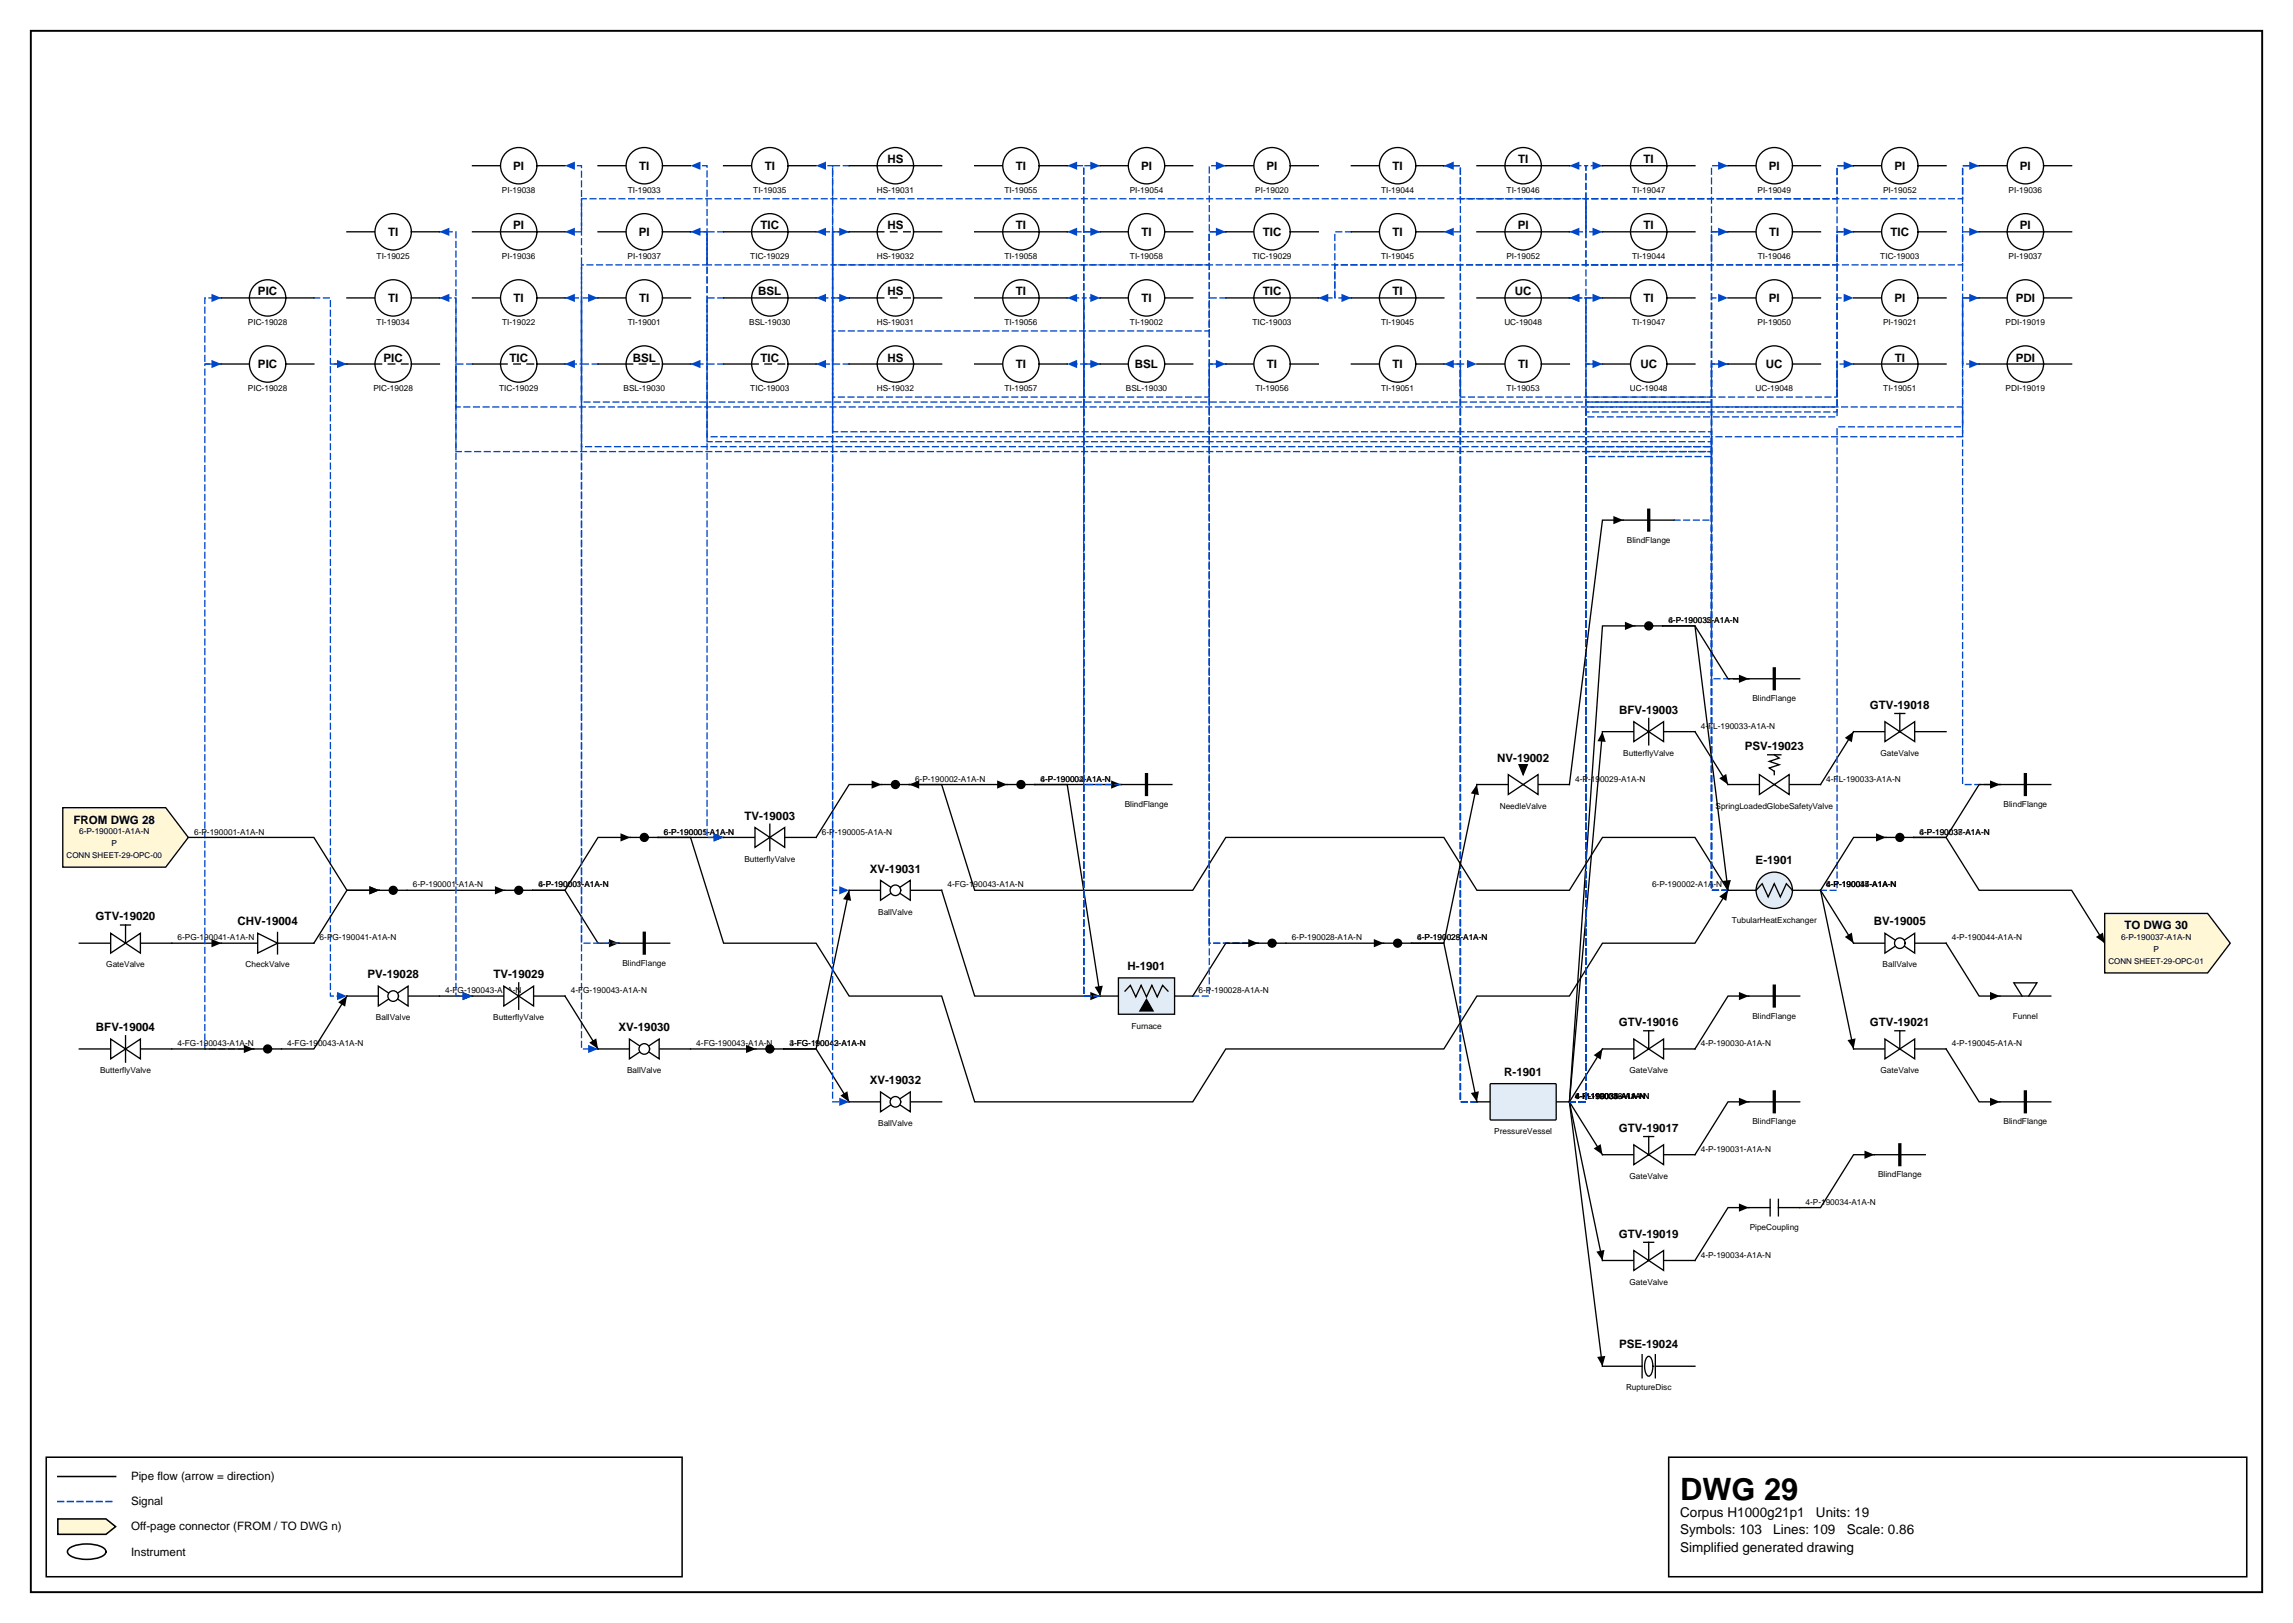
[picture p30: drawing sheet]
<svg xmlns="http://www.w3.org/2000/svg" width="420mm" height="297mm" viewBox="0 0 420 297" stroke-linecap="round" stroke-linejoin="round" font-family="sans-serif">
<defs><g id="words">
<text font-size="5.6" x="307.6" y="274.5">DWG 29</text>
<g font-size="2.5">
<text x="307.6" y="277.6">Corpus H1000g21p1</text>
<text x="307.6" y="280.8">Symbols: 103</text>
<text x="324.6" y="280.8">Lines: 109</text>
<text x="332.5" y="277.6">Units: 19</text>
<text x="338.1" y="280.8">Scale: 0.86</text>
<text x="307.6" y="284">Simplified generated drawing</text>
</g>
<g font-size="2.1">
<text x="162.5" y="29.9">HS</text>
<text x="277.9" y="29.9">TI</text>
<text x="300.9" y="29.9">TI</text>
<text x="94" y="31.1">PI</text>
<text x="117" y="31.1">TI</text>
<text x="140" y="31.1">TI</text>
<text x="186" y="31.1">TI</text>
<text x="208.9" y="31.1">PI</text>
<text x="231.9" y="31.1">PI</text>
<text x="254.9" y="31.1">TI</text>
<text x="323.8" y="31.1">PI</text>
<text x="346.8" y="31.1">PI</text>
<text x="369.8" y="31.1">PI</text>
<text x="94" y="42">PI</text>
<text x="139.2" y="42">TIC</text>
<text x="162.5" y="42">HS</text>
<text x="186" y="42">TI</text>
<text x="277.9" y="42">PI</text>
<text x="300.9" y="42">TI</text>
<text x="369.8" y="42">PI</text>
<text x="71" y="43.2">TI</text>
<text x="117" y="43.2">PI</text>
<text x="209" y="43.2">TI</text>
<text x="231.2" y="43.2">TIC</text>
<text x="254.9" y="43.2">TI</text>
<text x="323.9" y="43.2">TI</text>
<text x="346.1" y="43.2">TIC</text>
<text x="47.2" y="54.1">PIC</text>
<text x="71" y="55.3">TI</text>
<text x="94" y="55.3">TI</text>
<text x="117" y="55.3">TI</text>
<text x="138.8" y="54.1">BSL</text>
<text x="162.5" y="54.1">HS</text>
<text x="186" y="54.1">TI</text>
<text x="209" y="55.3">TI</text>
<text x="231.2" y="54.1">TIC</text>
<text x="254.9" y="54.1">TI</text>
<text x="277.3" y="54.1">UC</text>
<text x="300.9" y="55.3">TI</text>
<text x="323.8" y="55.3">PI</text>
<text x="346.8" y="55.3">PI</text>
<text x="369" y="55.3">PDI</text>
<text x="47.2" y="67.4">PIC</text>
<text x="70.2" y="66.2">PIC</text>
<text x="93.3" y="66.2">TIC</text>
<text x="115.8" y="66.2">BSL</text>
<text x="139.2" y="66.2">TIC</text>
<text x="162.5" y="66.2">HS</text>
<text x="186" y="67.4">TI</text>
<text x="207.8" y="67.4">BSL</text>
<text x="231.9" y="67.4">TI</text>
<text x="254.9" y="67.4">TI</text>
<text x="277.9" y="67.4">TI</text>
<text x="300.3" y="67.4">UC</text>
<text x="323.3" y="67.4">UC</text>
<text x="346.9" y="66.2">TI</text>
<text x="369" y="66.2">PDI</text>
<text x="296.4" y="130.7">BFV-19003</text>
<text x="342.3" y="129.7">GTV-19018</text>
<text x="319.4" y="137.3">PSV-19023</text>
<text x="274.1" y="139.4">NV-19002</text>
<text x="13.4" y="150.7">FROM DWG 28</text>
<text x="136.3" y="150">TV-19003</text>
<text x="159.2" y="159.7">XV-19031</text>
<text x="321.4" y="158.2">E-1901</text>
<text x="17.5" y="168.5">GTV-19020</text>
<text x="43.5" y="169.4">CHV-19004</text>
<text x="343.1" y="169.4">BV-19005</text>
<text x="388.9" y="170.1">TO DWG 30</text>
<text x="67.3" y="179">PV-19028</text>
<text x="90.3" y="179">TV-19029</text>
<text x="206.4" y="177.5">H-1901</text>
<text x="17.6" y="188.7">BFV-19004</text>
<text x="113.2" y="188.7">XV-19030</text>
<text x="296.4" y="187.8">GTV-19016</text>
<text x="342.3" y="187.8">GTV-19021</text>
<text x="275.4" y="196.9">R-1901</text>
<text x="159.2" y="198.4">XV-19032</text>
<text x="296.4" y="207.2">GTV-19017</text>
<text x="296.4" y="226.5">GTV-19019</text>
<text x="296.4" y="246.8">PSE-19024</text>
<text x="24" y="270.9">Pipe flow (arrow = direction)</text>
<text x="24" y="275.5">Signal</text>
<text x="24" y="280.1">Off-page connector (FROM / TO DWG n)</text>
<text x="24" y="284.7">Instrument</text>
</g>
<g font-size="1.5">
<text x="91.9" y="35.3">PI-19038</text>
<text x="114.9" y="35.3">TI-19033</text>
<text x="137.9" y="35.3">TI-19035</text>
<text x="160.5" y="35.3">HS-19031</text>
<text x="183.9" y="35.3">TI-19055</text>
<text x="206.8" y="35.3">PI-19054</text>
<text x="229.8" y="35.3">PI-19020</text>
<text x="252.8" y="35.3">TI-19044</text>
<text x="275.8" y="35.3">TI-19046</text>
<text x="298.8" y="35.3">TI-19047</text>
<text x="321.8" y="35.3">PI-19049</text>
<text x="344.8" y="35.3">PI-19052</text>
<text x="367.7" y="35.3">PI-19036</text>
<text x="69" y="47.4">TI-19025</text>
<text x="91.9" y="47.4">PI-19036</text>
<text x="114.9" y="47.4">PI-19037</text>
<text x="137.4" y="47.4">TIC-19029</text>
<text x="160.5" y="47.4">HS-19032</text>
<text x="183.9" y="47.4">TI-19058</text>
<text x="206.9" y="47.4">TI-19058</text>
<text x="229.3" y="47.4">TIC-19029</text>
<text x="252.8" y="47.4">TI-19045</text>
<text x="275.8" y="47.4">PI-19052</text>
<text x="298.8" y="47.4">TI-19044</text>
<text x="321.8" y="47.4">TI-19046</text>
<text x="344.3" y="47.4">TIC-19003</text>
<text x="367.7" y="47.4">PI-19037</text>
<text x="45.4" y="59.5">PIC-19028</text>
<text x="69" y="59.5">TI-19034</text>
<text x="91.9" y="59.5">TI-19022</text>
<text x="114.9" y="59.5">TI-19001</text>
<text x="137.2" y="59.5">BSL-19030</text>
<text x="160.5" y="59.5">HS-19031</text>
<text x="183.9" y="59.5">TI-19056</text>
<text x="206.9" y="59.5">TI-19002</text>
<text x="229.3" y="59.5">TIC-19003</text>
<text x="252.8" y="59.5">TI-19045</text>
<text x="275.4" y="59.5">UC-19048</text>
<text x="298.8" y="59.5">TI-19047</text>
<text x="321.8" y="59.5">PI-19050</text>
<text x="344.8" y="59.5">PI-19021</text>
<text x="367.2" y="59.5">PDI-19019</text>
<text x="45.4" y="71.6">PIC-19028</text>
<text x="68.4" y="71.6">PIC-19028</text>
<text x="91.4" y="71.6">TIC-19029</text>
<text x="114.2" y="71.6">BSL-19030</text>
<text x="137.4" y="71.6">TIC-19003</text>
<text x="160.5" y="71.6">HS-19032</text>
<text x="183.9" y="71.6">TI-19057</text>
<text x="206.1" y="71.6">BSL-19030</text>
<text x="229.9" y="71.6">TI-19056</text>
<text x="252.8" y="71.6">TI-19051</text>
<text x="275.8" y="71.6">TI-19053</text>
<text x="298.4" y="71.6">UC-19048</text>
<text x="321.4" y="71.6">UC-19048</text>
<text x="344.8" y="71.6">TI-19051</text>
<text x="367.2" y="71.6">PDI-19019</text>
<text x="297.9" y="99.3">BlindFlange</text>
<text x="305.4" y="114">4-P-190032-A1A-N</text>
<text x="305.4" y="114">6-P-190035-A1A-N</text>
<text x="320.8" y="128.4">BlindFlange</text>
<text x="311.4" y="133.4">4-FL-190033-A1A-N</text>
<text x="167.5" y="143.1">6-P-190002-A1A-N</text>
<text x="190.5" y="143.1">4-P-190004-A1A-N</text>
<text x="190.5" y="143.1">6-P-190002-A1A-N</text>
<text x="288.4" y="143.1">4-P-190029-A1A-N</text>
<text x="297.2" y="138.3">ButterflyValve</text>
<text x="334.4" y="143.1">4-FL-190033-A1A-N</text>
<text x="344.3" y="138.3">GateValve</text>
<text x="205.9" y="147.7">BlindFlange</text>
<text x="274.6" y="148">NeedleValve</text>
<text x="314.1" y="148">SpringLoadedGlobeSafetyValve</text>
<text x="366.8" y="147.7">BlindFlange</text>
<text x="14.5" y="152.7">6-P-190001-A1A-N</text>
<text x="20.4" y="154.9">P</text>
<text x="35.5" y="152.7">6-P-190001-A1A-N</text>
<text x="121.6" y="152.7">6-P-190005-A1A-N</text>
<text x="121.6" y="152.7">6-P-190001-A1A-N</text>
<text x="150.5" y="152.7">6-P-190005-A1A-N</text>
<text x="351.4" y="152.7">4-P-190038-A1A-N</text>
<text x="351.4" y="152.7">6-P-190037-A1A-N</text>
<text x="12.2" y="157.1">CONN SHEET-29-OPC-00</text>
<text x="136.3" y="157.7">ButterflyValve</text>
<text x="75.6" y="162.4">6-P-190001-A1A-N</text>
<text x="98.6" y="162.4">6-P-190001-A1A-N</text>
<text x="98.6" y="162.4">4-P-190003-A1A-N</text>
<text x="160.8" y="167.4">BallValve</text>
<text x="173.5" y="162.4">4-FG-190043-A1A-N</text>
<text x="302.5" y="162.4">6-P-190002-A1A-N</text>
<text x="334.4" y="162.4">4-P-190044-A1A-N</text>
<text x="334.4" y="162.4">4-P-190045-A1A-N</text>
<text x="334.4" y="162.4">6-P-190037-A1A-N</text>
<text x="32.5" y="172.1">6-PG-190041-A1A-N</text>
<text x="58.5" y="172.1">6-PG-190041-A1A-N</text>
<text x="236.5" y="172.1">6-P-190028-A1A-N</text>
<text x="259.5" y="172.1">6-P-190028-A1A-N</text>
<text x="259.5" y="172.1">4-P-190029-A1A-N</text>
<text x="317.1" y="168.9">TubularHeatExchanger</text>
<text x="357.3" y="172.1">4-P-190044-A1A-N</text>
<text x="388.3" y="172.1">6-P-190037-A1A-N</text>
<text x="19.5" y="177.1">GateValve</text>
<text x="45" y="177.1">CheckValve</text>
<text x="114" y="176.8">BlindFlange</text>
<text x="344.7" y="177.1">BallValve</text>
<text x="386" y="176.4">CONN SHEET-29-OPC-01</text>
<text x="394.2" y="174.2">P</text>
<text x="81.5" y="181.8">4-FG-190043-A1A-N</text>
<text x="104.5" y="181.8">4-FG-190043-A1A-N</text>
<text x="219.4" y="181.8">6-P-190028-A1A-N</text>
<text x="32.5" y="191.4">4-FG-190043-A1A-N</text>
<text x="52.6" y="191.4">4-FG-190043-A1A-N</text>
<text x="68.8" y="186.7">BallValve</text>
<text x="90.3" y="186.7">ButterflyValve</text>
<text x="127.5" y="191.4">4-FG-190043-A1A-N</text>
<text x="144.5" y="191.4">3-FG-190042-A1A-N</text>
<text x="144.5" y="191.4">4-FG-190043-A1A-N</text>
<text x="207.1" y="188.2">Furnace</text>
<text x="311.4" y="191.4">4-P-190030-A1A-N</text>
<text x="320.8" y="186.4">BlindFlange</text>
<text x="357.3" y="191.4">4-P-190045-A1A-N</text>
<text x="368.5" y="186.4">Funnel</text>
<text x="18.3" y="196.4">ButterflyValve</text>
<text x="114.8" y="196.4">BallValve</text>
<text x="298.3" y="196.4">GateValve</text>
<text x="344.3" y="196.4">GateValve</text>
<text x="288.4" y="201.1">4-P-190034-A1A-N</text>
<text x="288.4" y="201.1">4-FL-190033-A1A-N</text>
<text x="288.4" y="201.1">4-P-190030-A1A-N</text>
<text x="288.4" y="201.1">4-FL-190036-A1A-N</text>
<text x="288.4" y="201.1">4-P-190031-A1A-N</text>
<text x="288.4" y="201.1">6-P-190035-A1A-N</text>
<text x="160.8" y="206.1">BallValve</text>
<text x="273.6" y="207.6">PressureVessel</text>
<text x="320.8" y="205.8">BlindFlange</text>
<text x="366.8" y="205.8">BlindFlange</text>
<text x="298.3" y="215.8">GateValve</text>
<text x="311.4" y="210.8">4-P-190031-A1A-N</text>
<text x="343.8" y="215.5">BlindFlange</text>
<text x="330.6" y="220.5">4-P-190034-A1A-N</text>
<text x="320.3" y="225.1">PipeCoupling</text>
<text x="311.4" y="230.2">4-P-190034-A1A-N</text>
<text x="298.3" y="235.1">GateValve</text>
<text x="297.7" y="254.5">RuptureDisc</text>
</g>
</g></defs>
<path d="M5.6 5.6h408.6v285.8h-408.6z" fill="none" stroke="#000" stroke-width=".35"/>
<path d="M8.5 266.7h116.4v21.9h-116.4zM10.6 270.2h10.6M305.5 266.7h105.8v21.9h-105.8z" fill="none" stroke="#000" stroke-width=".28"/>
<path d="M10.6 274.8h10.6" fill="none" stroke="#0046c8" stroke-width=".28" stroke-dasharray="1.1 .7"/>
<path d="M10.6 278h8.8l1.8 1.4-1.8 1.4h-8.8z" fill="#fff7d6" stroke="#000" stroke-width=".28"/>
<path d="M12.7 283.4a6.7 6.7 0 0 1 6.3 0 .72 .72 0 0 1 0 1.2 6.7 6.7 0 0 1-6.3 0 .72 .72 0 0 1 0-1.2z" fill="none" stroke="#000" stroke-width=".28"/>
<path d="M74.5 162.9h17.9M356.3 172.6l6 9.7h3.9M343.2 211.3h-3.8l-6.1 9.7h-3.8M320.2 221h-3.8l-6.1 9.7" fill="none" stroke="#000" stroke-width=".24"/>
<path d="M90.6 162.2l1.8 .7-1.8 .8zM364.3 181.5l1.9 .8-1.9 .8zM341.4 210.6l1.8 .7-1.8 .8zM318.4 220.3l1.8 .7-1.8 .8z" fill="#000"/>
<path d="M201.4 66.6h-3v6.1h-46v-18.2h-3" fill="none" stroke="#0046c8" stroke-width=".24" stroke-dasharray="1.1 .7"/>
<path d="M149.4 54.5l1.8-.7v1.5z" fill="#0046c8"/>
<path d="M155.5 66.6h-3.1v-24.2h3.1" fill="none" stroke="#0046c8" stroke-width=".24" stroke-dasharray="1.1 .7"/>
<path d="M153.6 41.7l1.9 .7-1.9 .8z" fill="#0046c8"/>
<path d="M40.5 66.6h-3v-12.1h3" fill="none" stroke="#0046c8" stroke-width=".24" stroke-dasharray="1.1 .7"/>
<path d="M38.7 53.8l1.8 .7-1.8 .8z" fill="#0046c8"/>
<path d="M115.4 153.3h-5.9l-6.1 9.6h-5.9h5.9l6.1 9.7h3.8M132.5 153.3h-12h5.9l6.1 19.3h16.9l6.1 9.7h16.9l6 19.4h40l6-9.7h39.9l6.1-9.7h16.9l6.1-9.7h16.9l6.1-9.7M126.4 192h12" fill="none" stroke="#000" stroke-width=".24"/>
<path d="M113.6 152.5l1.8 .8-1.8 .7zM130.7 152.5l1.8 .8-1.8 .7zM111.5 171.9l1.8 .7-1.8 .8zM314.8 164.1l1.6-1.2-.4 2zM136.6 191.2l1.8 .8-1.8 .7z" fill="#000"/>
<path d="M362.3 30.3h-3v6.1h-252.8v6h-3.1" fill="none" stroke="#0046c8" stroke-width=".24" stroke-dasharray="1.1 .7"/>
<path d="M103.4 42.4l1.9-.7v1.5z" fill="#0046c8"/>
<path d="M155.5 162.9l-6.1 29.1h-5.9h5.9l6.1 9.7" fill="none" stroke="#000" stroke-width=".24"/>
<path d="M155.5 162.9l.3 2-1.4-.3zM153.9 200.5l1.2-.8 .4 2z" fill="#000"/>
<path d="M57.5 54.5h3v12.1h3" fill="none" stroke="#0046c8" stroke-width=".24" stroke-dasharray="1.1 .7"/>
<path d="M61.7 65.9l1.8 .7-1.8 .8z" fill="#0046c8"/>
<path d="M264.3 66.6h3.1v6.1h68.9v-6.1h3.1" fill="none" stroke="#0046c8" stroke-width=".24" stroke-dasharray="1.1 .7"/>
<path d="M337.5 65.9l1.9 .7-1.9 .8z" fill="#0046c8"/>
<path d="M80.5 182.3h6" fill="none" stroke="#000" stroke-width=".24"/>
<path d="M84.7 181.5l1.8 .8-1.8 .8z" fill="#000"/>
<path d="M320.2 124.2h-6.9v-50.6h-206.8v-19.1h-3.1" fill="none" stroke="#0046c8" stroke-width=".24" stroke-dasharray="1.1 .7"/>
<path d="M103.4 54.5l1.9-.7v1.5z" fill="#0046c8"/>
<path d="M366.2 143.6h-6.9v-69.1h-275.8v-32.1h-3" fill="none" stroke="#0046c8" stroke-width=".24" stroke-dasharray="1.1 .7"/>
<path d="M80.5 42.4l1.8-.7v1.5z" fill="#0046c8"/>
<path d="M362.3 54.5h-3v12.1h3" fill="none" stroke="#0046c8" stroke-width=".24" stroke-dasharray="1.1 .7"/>
<path d="M360.5 65.9l1.8 .7-1.8 .8z" fill="#0046c8"/>
<path d="M310.3 133.9l6.1 9.7M320.2 182.3h-3.8l-6.1 9.7M356.3 192l6 9.7h3.9" fill="none" stroke="#000" stroke-width=".24"/>
<path d="M314.8 142.4l1.2-.8 .4 2zM318.4 181.5l1.8 .8-1.8 .8zM364.3 200.9l1.9 .8-1.9 .7z" fill="#000"/>
<path d="M155.5 54.5h-3.1v108.4h3.1" fill="none" stroke="#0046c8" stroke-width=".24" stroke-dasharray="1.1 .7"/>
<path d="M153.6 162.2l1.9 .7-1.9 .8z" fill="#0046c8"/>
<path d="M201.4 42.4h-6" fill="none" stroke="#0046c8" stroke-width=".24" stroke-dasharray="1.1 .7"/>
<path d="M195.4 42.4l1.8-.7v1.5z" fill="#0046c8"/>
<path d="M270.4 201.7h-3v-135.1h3" fill="none" stroke="#0046c8" stroke-width=".24" stroke-dasharray="1.1 .7"/>
<path d="M268.6 65.9l1.8 .7-1.8 .8z" fill="#0046c8"/>
<path d="M287.3 201.7l6.1 29" fill="none" stroke="#000" stroke-width=".24"/>
<path d="M292.3 229.1l1.5-.3-.4 1.9z" fill="#000"/>
<path d="M270.4 201.7h-3v-135.1h-3.1" fill="none" stroke="#0046c8" stroke-width=".24" stroke-dasharray="1.1 .7"/>
<path d="M264.3 66.6l1.9-.7v1.5z" fill="#0046c8"/>
<path d="M293.4 133.9l-6.1 67.8 6.1-9.7" fill="none" stroke="#000" stroke-width=".24"/>
<path d="M293.4 133.9l.6 1.9-1.5-.2zM291.8 193.1l1.6-1.1-.3 1.9z" fill="#000"/>
<path d="M270.4 201.7h-3v-159.3h-3.1" fill="none" stroke="#0046c8" stroke-width=".24" stroke-dasharray="1.1 .7"/>
<path d="M264.3 42.4l1.9-.7v1.5z" fill="#0046c8"/>
<path d="M270.4 201.7h-3v-171.4h-3.1" fill="none" stroke="#0046c8" stroke-width=".24" stroke-dasharray="1.1 .7"/>
<path d="M264.3 30.3l1.9-.7v1.5z" fill="#0046c8"/>
<path d="M287.3 201.7h3.1v-135.1h3" fill="none" stroke="#0046c8" stroke-width=".24" stroke-dasharray="1.1 .7"/>
<path d="M291.6 65.9l1.8 .7-1.8 .8z" fill="#0046c8"/>
<path d="M287.3 201.7h3.1v-147.2h3" fill="none" stroke="#0046c8" stroke-width=".24" stroke-dasharray="1.1 .7"/>
<path d="M291.6 53.8l1.8 .7-1.8 .8z" fill="#0046c8"/>
<path d="M287.3 201.7l6.1 48.3" fill="none" stroke="#000" stroke-width=".24"/>
<path d="M292.4 248.3l1.5-.1-.5 1.8z" fill="#000"/>
<path d="M287.3 201.7h3.1v-120h22.9v-15.1h3.1" fill="none" stroke="#0046c8" stroke-width=".24" stroke-dasharray="1.1 .7"/>
<path d="M314.6 65.9l1.8 .7-1.8 .8z" fill="#0046c8"/>
<path d="M287.3 201.7h3.1v-119h22.9v-28.2h3.1" fill="none" stroke="#0046c8" stroke-width=".24" stroke-dasharray="1.1 .7"/>
<path d="M314.6 53.8l1.8 .7-1.8 .8z" fill="#0046c8"/>
<path d="M287.3 201.7h3.1v-118.1h22.9v-41.2h3.1" fill="none" stroke="#0046c8" stroke-width=".24" stroke-dasharray="1.1 .7"/>
<path d="M314.6 41.7l1.8 .7-1.8 .8z" fill="#0046c8"/>
<path d="M287.3 201.7h3.1v-128.1h22.9v-43.3h3.1" fill="none" stroke="#0046c8" stroke-width=".24" stroke-dasharray="1.1 .7"/>
<path d="M314.6 29.6l1.8 .7-1.8 .8z" fill="#0046c8"/>
<path d="M299.3 114.6h-5.9l-6.1 87.1 6.1 9.6" fill="none" stroke="#000" stroke-width=".24"/>
<path d="M297.5 113.8l1.8 .8-1.8 .7zM291.8 210.2l1.3-.8 .3 1.9z" fill="#000"/>
<path d="M287.3 201.7h3.1v-127.2h45.9v-20h3.1" fill="none" stroke="#0046c8" stroke-width=".24" stroke-dasharray="1.1 .7"/>
<path d="M337.5 53.8l1.9 .7-1.9 .8z" fill="#0046c8"/>
<path d="M287.3 201.7h3.1v-126.3h45.9v-33h3.1" fill="none" stroke="#0046c8" stroke-width=".24" stroke-dasharray="1.1 .7"/>
<path d="M337.5 41.7l1.9 .7-1.9 .8z" fill="#0046c8"/>
<path d="M287.3 201.7h3.1v-125.4h45.9v-46h3.1" fill="none" stroke="#0046c8" stroke-width=".24" stroke-dasharray="1.1 .7"/>
<path d="M337.5 29.6l1.9 .7-1.9 .8z" fill="#0046c8"/>
<path d="M247.4 42.4h-3v12.1h3" fill="none" stroke="#0046c8" stroke-width=".24" stroke-dasharray="1.1 .7"/>
<path d="M245.6 53.8l1.8 .7-1.8 .8z" fill="#0046c8"/>
<path d="M264.3 30.3h3.1v6.1h23v6h3" fill="none" stroke="#0046c8" stroke-width=".24" stroke-dasharray="1.1 .7"/>
<path d="M291.6 41.7l1.8 .7-1.8 .8z" fill="#0046c8"/>
<path d="M161.4 143.6h-5.9l-6.1 9.7" fill="none" stroke="#000" stroke-width=".24"/>
<path d="M159.6 142.8l1.8 .8-1.8 .7z" fill="#000"/>
<path d="M293.4 66.6h-3v-12.1h-3.1" fill="none" stroke="#0046c8" stroke-width=".24" stroke-dasharray="1.1 .7"/>
<path d="M287.3 54.5l1.8-.7v1.5z" fill="#0046c8"/>
<path d="M293.4 54.5h-3v-24.2h3" fill="none" stroke="#0046c8" stroke-width=".24" stroke-dasharray="1.1 .7"/>
<path d="M291.6 29.6l1.8 .7-1.8 .8z" fill="#0046c8"/>
<path d="M31.5 172.6h9" fill="none" stroke="#000" stroke-width=".24"/>
<path d="M38.7 171.9l1.8 .7-1.8 .8z" fill="#000"/>
<path d="M155.5 42.4h-3.1v159.3h3.1" fill="none" stroke="#0046c8" stroke-width=".24" stroke-dasharray="1.1 .7"/>
<path d="M153.6 200.9l1.9 .8-1.9 .7z" fill="#0046c8"/>
<path d="M339.4 133.9l-6.1 9.7M270.4 143.6l-6.1 29h-5.9h5.9l6.1 29.1" fill="none" stroke="#000" stroke-width=".24"/>
<path d="M337.7 135l1.7-1.1-.4 1.9zM270.4 143.6l.4 1.9-1.5-.3zM269.3 200l1.5-.3-.4 2z" fill="#000"/>
<path d="M126.4 42.4h3v6.1h229.9v-6.1h3" fill="none" stroke="#0046c8" stroke-width=".24" stroke-dasharray="1.1 .7"/>
<path d="M360.5 41.7l1.8 .7-1.8 .8z" fill="#0046c8"/>
<path d="M155.5 30.3h-3.1v24.2h3.1" fill="none" stroke="#0046c8" stroke-width=".24" stroke-dasharray="1.1 .7"/>
<path d="M153.6 53.8l1.9 .7-1.9 .8z" fill="#0046c8"/>
<path d="M316.4 66.6h-3.1v6.1h-22.9v-18.2h-3.1" fill="none" stroke="#0046c8" stroke-width=".24" stroke-dasharray="1.1 .7"/>
<path d="M287.3 54.5l1.8-.7v1.5z" fill="#0046c8"/>
<path d="M224.4 42.4h-3v6.1h-69v-6.1h-3" fill="none" stroke="#0046c8" stroke-width=".24" stroke-dasharray="1.1 .7"/>
<path d="M149.4 42.4l1.8-.7v1.5z" fill="#0046c8"/>
<path d="M366.2 143.6h-3.9l-6 9.7h-5.9h5.9l6 9.6h17l6 9.7M333.3 162.9l6.1 9.7" fill="none" stroke="#000" stroke-width=".24"/>
<path d="M364.3 142.8l1.9 .8-1.9 .7zM337.7 171.5l1.3-.8 .4 1.9zM383.7 171.5l1.3-.8 .3 1.9z" fill="#000"/>
<path d="M333.3 162.9h3v-84.8h23v-47.8h3" fill="none" stroke="#0046c8" stroke-width=".24" stroke-dasharray="1.1 .7"/>
<path d="M360.5 29.6l1.8 .7-1.8 .8z" fill="#0046c8"/>
<path d="M333.3 162.9l6.1 29.1" fill="none" stroke="#000" stroke-width=".24"/>
<path d="M338.2 190.4l1.5-.4-.3 2z" fill="#000"/>
<path d="M316.4 162.9h-3.1v-83.9h-160.9v-48.7h-3" fill="none" stroke="#0046c8" stroke-width=".24" stroke-dasharray="1.1 .7"/>
<path d="M149.4 30.3l1.8-.7v1.5z" fill="#0046c8"/>
<path d="M316.4 162.9h-3.1v-83h-183.9v-37.5h-3" fill="none" stroke="#0046c8" stroke-width=".24" stroke-dasharray="1.1 .7"/>
<path d="M126.4 42.4l1.8-.7v1.5z" fill="#0046c8"/>
<path d="M316.4 162.9h-3.1v-82.1h-183.9v-50.5h-3" fill="none" stroke="#0046c8" stroke-width=".24" stroke-dasharray="1.1 .7"/>
<path d="M126.4 30.3l1.8-.7v1.5z" fill="#0046c8"/>
<path d="M166.5 143.6h5.9l6 19.3h40l6-9.6h39.9l6.1 9.6h16.9l6.1-9.6h16.9l6.1 9.6M345.3 153.3h-5.9l-6.1 9.6" fill="none" stroke="#000" stroke-width=".24"/>
<path d="M166.5 143.6l1.8-.8v1.5zM343.5 152.5l1.8 .8-1.8 .7z" fill="#000"/>
<path d="M316.4 162.9h-3.1v-81.2h-206.8v-51.4h-3.1" fill="none" stroke="#0046c8" stroke-width=".24" stroke-dasharray="1.1 .7"/>
<path d="M103.4 30.3l1.9-.7v1.5z" fill="#0046c8"/>
<path d="M316.4 162.9h-3.1v-80.2h-229.8v-28.2h-3" fill="none" stroke="#0046c8" stroke-width=".24" stroke-dasharray="1.1 .7"/>
<path d="M80.5 54.5l1.8-.7v1.5z" fill="#0046c8"/>
<path d="M109.5 66.6h-3v125.4h3" fill="none" stroke="#0046c8" stroke-width=".24" stroke-dasharray="1.1 .7"/>
<path d="M107.7 191.2l1.8 .8-1.8 .7z" fill="#0046c8"/>
<path d="M103.4 182.3l6.1 9.7" fill="none" stroke="#000" stroke-width=".24"/>
<path d="M107.9 190.8l1.3-.8 .3 2z" fill="#000"/>
<path d="M46.5 192h-9v-125.4h3" fill="none" stroke="#0046c8" stroke-width=".24" stroke-dasharray="1.1 .7"/>
<path d="M38.7 65.9l1.8 .7-1.8 .8z" fill="#0046c8"/>
<path d="M205.2 143.6h-15.7h5.9l6 38.7M63.5 182.3l-6 9.7h-6" fill="none" stroke="#000" stroke-width=".24"/>
<path d="M203.4 142.8l1.8 .8-1.8 .7zM61.9 183.4l1.6-1.1-.3 1.9zM200.4 180.6l1.5-.2-.5 1.9z" fill="#000"/>
<path d="M316.4 42.4h-3.1v6.1h-22.9v-18.2h-3.1" fill="none" stroke="#0046c8" stroke-width=".24" stroke-dasharray="1.1 .7"/>
<path d="M287.3 30.3l1.8-.7v1.5z" fill="#0046c8"/>
<path d="M132.5 66.6h-3.1v86.7h3.1" fill="none" stroke="#0046c8" stroke-width=".24" stroke-dasharray="1.1 .7"/>
<path d="M130.7 152.5l1.8 .8-1.8 .7z" fill="#0046c8"/>
<path d="M63.5 66.6h-3v115.7h3" fill="none" stroke="#0046c8" stroke-width=".24" stroke-dasharray="1.1 .7"/>
<path d="M61.7 181.5l1.8 .8-1.8 .8z" fill="#0046c8"/>
<path d="M320.2 201.7h-3.8l-6.1 9.6" fill="none" stroke="#000" stroke-width=".24"/>
<path d="M318.4 200.9l1.8 .8-1.8 .7z" fill="#000"/>
<path d="M132.5 54.5h-3.1v12.1h-3" fill="none" stroke="#0046c8" stroke-width=".24" stroke-dasharray="1.1 .7"/>
<path d="M126.4 66.6l1.8-.7v1.5z" fill="#0046c8"/>
<path d="M320.2 124.2h-3.8l-6.1-9.6h-5.9h5.9l6.1 48.3" fill="none" stroke="#000" stroke-width=".24"/>
<path d="M318.4 123.5l1.8 .7-1.8 .8zM315.4 161.2l1.5-.2-.5 1.9z" fill="#000"/>
<path d="M113.3 172.6h-6.8v-118.1h3" fill="none" stroke="#0046c8" stroke-width=".24" stroke-dasharray="1.1 .7"/>
<path d="M107.7 53.8l1.8 .7-1.8 .8z" fill="#0046c8"/>
<path d="M34.5 153.3h23l6 9.6h5.9M235.4 172.6h17.9M31.5 192h15" fill="none" stroke="#000" stroke-width=".24"/>
<path d="M67.6 162.2l1.8 .7-1.8 .8zM251.5 171.9l1.8 .7-1.8 .8zM44.6 191.2l1.9 .8-1.9 .7z" fill="#000"/>
<path d="M230.3 172.6h-8.9v-130.2h3" fill="none" stroke="#0046c8" stroke-width=".24" stroke-dasharray="1.1 .7"/>
<path d="M222.6 41.7l1.8 .7-1.8 .8z" fill="#0046c8"/>
<path d="M230.3 172.6h-8.9v-142.3h3" fill="none" stroke="#0046c8" stroke-width=".24" stroke-dasharray="1.1 .7"/>
<path d="M222.6 29.6l1.8 .7-1.8 .8z" fill="#0046c8"/>
<path d="M166.5 143.6h17.9" fill="none" stroke="#000" stroke-width=".24"/>
<path d="M182.6 142.8l1.8 .8-1.8 .7z" fill="#000"/>
<path d="M339.4 42.4h-3.1v6.1h-91.9v6h-3" fill="none" stroke="#0046c8" stroke-width=".24" stroke-dasharray="1.1 .7"/>
<path d="M241.4 54.5l1.8-.7v1.5z" fill="#0046c8"/>
<path d="M224.4 66.6h-3v6.1h-23v-18.2h-3" fill="none" stroke="#0046c8" stroke-width=".24" stroke-dasharray="1.1 .7"/>
<path d="M195.4 54.5l1.8-.7v1.5z" fill="#0046c8"/>
<path d="M172.4 162.9l6 19.4h23" fill="none" stroke="#000" stroke-width=".24"/>
<path d="M199.6 181.5l1.8 .8-1.8 .8z" fill="#000"/>
<path d="M224.4 54.5h-3v6.1h-69v6h-3" fill="none" stroke="#0046c8" stroke-width=".24" stroke-dasharray="1.1 .7"/>
<path d="M149.4 66.6l1.8-.7v1.5z" fill="#0046c8"/>
<path d="M297.2 95.2h-3.8l-6.1 48.4" fill="none" stroke="#000" stroke-width=".24"/>
<path d="M295.4 94.4l1.8 .8-1.8 .7z" fill="#000"/>
<path d="M339.4 30.3h-3.1v6.1h-45.9v6h-3.1" fill="none" stroke="#0046c8" stroke-width=".24" stroke-dasharray="1.1 .7"/>
<path d="M287.3 42.4l1.8-.7v1.5z" fill="#0046c8"/>
<path d="M69.4 162.9h-5.9l-6 9.7" fill="none" stroke="#000" stroke-width=".24"/>
<path d="M67.6 162.2l1.8 .7-1.8 .8z" fill="#000"/>
<path d="M205.2 143.6h-6.8v-89.1h3" fill="none" stroke="#0046c8" stroke-width=".24" stroke-dasharray="1.1 .7"/>
<path d="M199.6 53.8l1.8 .7-1.8 .8z" fill="#0046c8"/>
<path d="M132.5 42.4h-3.1v6.1h-22.9v18.1h-3.1" fill="none" stroke="#0046c8" stroke-width=".24" stroke-dasharray="1.1 .7"/>
<path d="M103.4 66.6l1.9-.7v1.5z" fill="#0046c8"/>
<path d="M306.5 95.2h6.8v-15.3h46v-25.4h3" fill="none" stroke="#0046c8" stroke-width=".24" stroke-dasharray="1.1 .7"/>
<path d="M360.5 53.8l1.8 .7-1.8 .8z" fill="#0046c8"/>
<path d="M86.5 66.6h-3v115.7h3" fill="none" stroke="#0046c8" stroke-width=".24" stroke-dasharray="1.1 .7"/>
<path d="M84.7 181.5l1.8 .8-1.8 .8z" fill="#0046c8"/>
<path d="M201.4 182.3h-3v-115.7h3" fill="none" stroke="#0046c8" stroke-width=".24" stroke-dasharray="1.1 .7"/>
<path d="M199.6 65.9l1.8 .7-1.8 .8z" fill="#0046c8"/>
<path d="M201.4 182.3h-3v-139.9h3" fill="none" stroke="#0046c8" stroke-width=".24" stroke-dasharray="1.1 .7"/>
<path d="M199.6 41.7l1.8 .7-1.8 .8z" fill="#0046c8"/>
<path d="M201.4 182.3h-3v-152h3" fill="none" stroke="#0046c8" stroke-width=".24" stroke-dasharray="1.1 .7"/>
<path d="M199.6 29.6l1.8 .7-1.8 .8z" fill="#0046c8"/>
<path d="M201.4 182.3h-3v-115.7h-3" fill="none" stroke="#0046c8" stroke-width=".24" stroke-dasharray="1.1 .7"/>
<path d="M195.4 66.6l1.8-.7v1.5z" fill="#0046c8"/>
<path d="M201.4 182.3h-3v-152h-3" fill="none" stroke="#0046c8" stroke-width=".24" stroke-dasharray="1.1 .7"/>
<path d="M195.4 30.3l1.8-.7v1.5z" fill="#0046c8"/>
<path d="M230.3 172.6h-5.9l-6 9.7" fill="none" stroke="#000" stroke-width=".24"/>
<path d="M228.5 171.9l1.8 .7-1.8 .8z" fill="#000"/>
<path d="M218.4 182.3h3v-115.7h3" fill="none" stroke="#0046c8" stroke-width=".24" stroke-dasharray="1.1 .7"/>
<path d="M222.6 65.9l1.8 .7-1.8 .8z" fill="#0046c8"/>
<path d="M270.4 66.6h5.1M282.2 66.6h5.1" fill="none" stroke="#000" stroke-width=".24"/>
<circle cx="278.9" cy="66.6" r="3.3" fill="#fff" stroke="#000" stroke-width=".24"/>
<path d="M270.4 54.5h5.1M282.2 54.5h5.1" fill="none" stroke="#000" stroke-width=".24"/>
<circle cx="278.9" cy="54.5" r="3.3" fill="#fff" stroke="#000" stroke-width=".24"/>
<path d="M275.5 54.5h6.7M69.4 162.9h5.1M324.1 219.5v3M325.6 219.5v3M293.4 230.7h5.7M304.6 230.7h5.7M320.2 221h3.9M325.6 221h3.9" fill="none" stroke="#000" stroke-width=".24"/>
<circle cx="72" cy="162.9" r=".72" fill="#000" stroke="#000" stroke-width=".24"/>
<path d="M299.1 228.9l5.5 3.6v-3.6l-5.5 3.6z" fill="#fff" stroke="#000" stroke-width=".24"/>
<path d="M362.3 42.4h5.2M374.1 42.4h5.2M343.2 211.3h9.3M300.9 227.4h1.9M301.9 227.4v3.3" fill="none" stroke="#000" stroke-width=".24"/>
<path d="M347.8 209.5v3.6" fill="none" stroke="#000" stroke-width=".6"/>
<circle cx="370.8" cy="42.4" r="3.3" fill="#fff" stroke="#000" stroke-width=".24"/>
<path d="M367.5 42.4h6.6M339.4 172.6h5.7M350.5 172.6h5.8" fill="none" stroke="#000" stroke-width=".24"/>
<g fill="#fff" stroke="#000" stroke-width=".24">
<path d="M345.1 170.8l5.4 3.6v-3.6l-5.4 3.6z"/>
<circle cx="347.8" cy="172.6" r=".97"/>
</g>
<path d="M201.4 66.6h5.2M213.2 66.6h5.2" fill="none" stroke="#000" stroke-width=".24"/>
<circle cx="209.9" cy="66.6" r="3.3" fill="#fff" stroke="#000" stroke-width=".24"/>
<path d="M155.5 66.6h5.1M167.3 66.6h5.1" fill="none" stroke="#000" stroke-width=".24"/>
<circle cx="163.9" cy="66.6" r="3.3" fill="#fff" stroke="#000" stroke-width=".24"/>
<path d="M40.5 66.6h5.2M52.3 66.6h5.2M160.6 66.6h6.7" fill="none" stroke="#000" stroke-width=".24"/>
<circle cx="49" cy="66.6" r="3.3" fill="#fff" stroke="#000" stroke-width=".24"/>
<path d="M270.4 42.4h5.1M282.2 42.4h5.1" fill="none" stroke="#000" stroke-width=".24"/>
<circle cx="278.9" cy="42.4" r="3.3" fill="#fff" stroke="#000" stroke-width=".24"/>
<path d="M63.5 42.4h5.2M75.3 42.4h5.2M275.5 42.4h6.7M115.4 153.3h5.1" fill="none" stroke="#000" stroke-width=".24"/>
<circle cx="118" cy="153.3" r=".73" fill="#000" stroke="#000" stroke-width=".24"/>
<circle cx="72" cy="42.4" r="3.3" fill="#fff" stroke="#000" stroke-width=".24"/>
<path d="M362.3 66.6h5.2M374.1 66.6h5.2" fill="none" stroke="#000" stroke-width=".24"/>
<circle cx="370.8" cy="66.6" r="3.3" fill="#fff" stroke="#000" stroke-width=".24"/>
<path d="M367.5 66.6h6.6M92.4 162.9h5.1M109.5 192h5.7M120.7 192h5.7" fill="none" stroke="#000" stroke-width=".24"/>
<circle cx="95" cy="162.9" r=".73" fill="#000" stroke="#000" stroke-width=".24"/>
<g fill="#fff" stroke="#000" stroke-width=".24">
<path d="M115.2 190.2l5.5 3.6v-3.6l-5.5 3.6z"/>
<circle cx="118" cy="192" r=".97"/>
</g>
<path d="M362.3 30.3h5.2M374.1 30.3h5.2" fill="none" stroke="#000" stroke-width=".24"/>
<circle cx="370.8" cy="30.3" r="3.3" fill="#fff" stroke="#000" stroke-width=".24"/>
<path d="M40.5 54.5h5.2M52.3 54.5h5.2M138.4 192h5.1" fill="none" stroke="#000" stroke-width=".24"/>
<circle cx="140.9" cy="192" r=".73" fill="#000" stroke="#000" stroke-width=".24"/>
<circle cx="49" cy="54.5" r="3.3" fill="#fff" stroke="#000" stroke-width=".24"/>
<path d="M270.4 30.3h5.1M282.2 30.3h5.1M45.7 54.5h6.6" fill="none" stroke="#000" stroke-width=".24"/>
<circle cx="278.9" cy="30.3" r="3.3" fill="#fff" stroke="#000" stroke-width=".24"/>
<path d="M275.5 30.3h6.7M155.5 201.7h5.7M166.7 201.7h5.7" fill="none" stroke="#000" stroke-width=".24"/>
<g fill="#fff" stroke="#000" stroke-width=".24">
<path d="M161.2 199.8l5.5 3.7v-3.7l-5.5 3.7z"/>
<circle cx="163.9" cy="201.7" r=".97"/>
</g>
<path d="M201.4 54.5h5.2M213.2 54.5h5.2" fill="none" stroke="#000" stroke-width=".24"/>
<circle cx="209.9" cy="54.5" r="3.3" fill="#fff" stroke="#000" stroke-width=".24"/>
<path d="M247.4 66.6h5.2M259.2 66.6h5.1" fill="none" stroke="#000" stroke-width=".24"/>
<circle cx="255.9" cy="66.6" r="3.3" fill="#fff" stroke="#000" stroke-width=".24"/>
<path d="M247.4 54.5h5.2M259.2 54.5h5.1" fill="none" stroke="#000" stroke-width=".24"/>
<circle cx="255.9" cy="54.5" r="3.3" fill="#fff" stroke="#000" stroke-width=".24"/>
<path d="M252.6 54.5h6.6M63.5 182.3h5.8M74.7 182.3h5.8" fill="none" stroke="#000" stroke-width=".24"/>
<g fill="#fff" stroke="#000" stroke-width=".24">
<path d="M69.3 180.5l5.4 3.6v-3.6l-5.4 3.6z"/>
<circle cx="72" cy="182.3" r=".97"/>
</g>
<path d="M362.3 54.5h5.2M374.1 54.5h5.2M320.2 124.2h9.3M366.2 143.6h9.3" fill="none" stroke="#000" stroke-width=".24"/>
<path d="M324.8 122.4v3.6M370.8 141.8v3.6" fill="none" stroke="#000" stroke-width=".6"/>
<circle cx="370.8" cy="54.5" r="3.3" fill="#fff" stroke="#000" stroke-width=".24"/>
<path d="M339.4 192h5.7M350.5 192h5.8M366.2 201.7h9.3" fill="none" stroke="#000" stroke-width=".24"/>
<path d="M370.8 199.8v3.7" fill="none" stroke="#000" stroke-width=".6"/>
<path d="M345.1 190.2l5.4 3.6v-3.6l-5.4 3.6z" fill="#fff" stroke="#000" stroke-width=".24"/>
<path d="M293.4 133.9h5.7M304.6 133.9h5.7M346.9 188.7h1.8M347.8 188.7v3.3" fill="none" stroke="#000" stroke-width=".24"/>
<path d="M299.1 132.1l5.5 3.6v-3.6l-5.5 3.6z" fill="#fff" stroke="#000" stroke-width=".24"/>
<path d="M301.9 131.5v4.8M293.4 192h5.7M304.6 192h5.7" fill="none" stroke="#000" stroke-width=".24"/>
<path d="M299.1 190.2l5.5 3.6v-3.6l-5.5 3.6z" fill="#fff" stroke="#000" stroke-width=".24"/>
<path d="M155.5 54.5h5.1M167.3 54.5h5.1M300.9 188.7h1.9M301.9 188.7v3.3" fill="none" stroke="#000" stroke-width=".24"/>
<circle cx="163.9" cy="54.5" r="3.3" fill="#fff" stroke="#000" stroke-width=".24"/>
<path d="M160.6 54.5h1.2M163 54.5h1.2M165.4 54.5h1.3M201.4 42.4h5.2M213.2 42.4h5.2" fill="none" stroke="#000" stroke-width=".24"/>
<circle cx="209.9" cy="42.4" r="3.3" fill="#fff" stroke="#000" stroke-width=".24"/>
<path d="M270.4 201.7h2.4M284.9 201.7h2.4" fill="none" stroke="#000" stroke-width=".24"/>
<path d="M272.9 198.4h12v6.5h-12z" fill="#e2ecf7" stroke="#000" stroke-width=".24"/>
<path d="M247.4 42.4h5.2M259.2 42.4h5.1" fill="none" stroke="#000" stroke-width=".24"/>
<circle cx="255.9" cy="42.4" r="3.3" fill="#fff" stroke="#000" stroke-width=".24"/>
<path d="M247.4 30.3h5.2M259.2 30.3h5.1" fill="none" stroke="#000" stroke-width=".24"/>
<circle cx="255.9" cy="30.3" r="3.3" fill="#fff" stroke="#000" stroke-width=".24"/>
<path d="M132.5 153.3h5.7M143.7 153.3h5.7M320.2 182.3h9.3" fill="none" stroke="#000" stroke-width=".24"/>
<path d="M324.8 180.5v3.6" fill="none" stroke="#000" stroke-width=".6"/>
<path d="M138.2 151.4l5.5 3.7v-3.7l-5.5 3.7z" fill="#fff" stroke="#000" stroke-width=".24"/>
<path d="M132.5 30.3h5.1M144.3 30.3h5.1M140.9 150.8v4.9" fill="none" stroke="#000" stroke-width=".24"/>
<circle cx="140.9" cy="30.3" r="3.3" fill="#fff" stroke="#000" stroke-width=".24"/>
<path d="M293.4 66.6h5.1M305.2 66.6h5.1" fill="none" stroke="#000" stroke-width=".24"/>
<circle cx="301.9" cy="66.6" r="3.3" fill="#fff" stroke="#000" stroke-width=".24"/>
<path d="M201.4 30.3h5.2M213.2 30.3h5.2" fill="none" stroke="#000" stroke-width=".24"/>
<circle cx="209.9" cy="30.3" r="3.3" fill="#fff" stroke="#000" stroke-width=".24"/>
<path d="M293.4 54.5h5.1M305.2 54.5h5.1" fill="none" stroke="#000" stroke-width=".24"/>
<circle cx="301.9" cy="54.5" r="3.3" fill="#fff" stroke="#000" stroke-width=".24"/>
<path d="M14.5 172.6h5.8M25.7 172.6h5.8" fill="none" stroke="#000" stroke-width=".24"/>
<path d="M20.3 170.8l5.4 3.6v-3.6l-5.4 3.6z" fill="#fff" stroke="#000" stroke-width=".24"/>
<path d="M155.5 42.4h5.1M167.3 42.4h5.1M22.1 169.3h1.8M23 169.3v3.3" fill="none" stroke="#000" stroke-width=".24"/>
<circle cx="163.9" cy="42.4" r="3.3" fill="#fff" stroke="#000" stroke-width=".24"/>
<path d="M160.6 42.4h1.2M163 42.4h1.2M165.4 42.4h1.3" fill="none" stroke="#000" stroke-width=".24"/>
<path d="M385.3 167.2h18.9l4.1 5.4-4.1 5.5h-18.9z" fill="#fff7d6" stroke="#000" stroke-width=".24"/>
<path d="M316.4 143.6h5.7M327.6 143.6h5.7M253.3 172.6h5.1M293.4 250h7.2M300.6 247.9v4.3M301.6 248.3l.3-.1a2.14 2.14 0 0 1 .7 2.4 1.25 1.25 0 0 1-.7 1.3 2.14 2.14 0 0 1-.8-2.4l.3-.9zM303.1 250h7.2M303.1 247.9v4.3" fill="none" stroke="#000" stroke-width=".24"/>
<circle cx="255.9" cy="172.6" r=".73" fill="#000" stroke="#000" stroke-width=".24"/>
<path d="M322.1 141.8l5.5 3.6v-3.6l-5.5 3.6z" fill="#fff" stroke="#000" stroke-width=".24"/>
<path d="M109.5 42.4h5.1M121.3 42.4h5.1M323.6 138.1h2.4M324.8 138.1l.9 .6-1.8 .7 1.8 .6-1.8 .6 .9 .6v.6" fill="none" stroke="#000" stroke-width=".24"/>
<circle cx="118" cy="42.4" r="3.3" fill="#fff" stroke="#000" stroke-width=".24"/>
<path d="M293.4 42.4h5.1M305.2 42.4h5.1" fill="none" stroke="#000" stroke-width=".24"/>
<circle cx="301.8" cy="42.4" r="3.3" fill="#fff" stroke="#000" stroke-width=".24"/>
<path d="M155.5 30.3h5.1M167.3 30.3h5.1M298.5 42.4h6.7" fill="none" stroke="#000" stroke-width=".24"/>
<circle cx="163.9" cy="30.3" r="3.3" fill="#fff" stroke="#000" stroke-width=".24"/>
<path d="M160.6 30.3h6.7M339.4 133.9h5.7M350.5 133.9h5.8" fill="none" stroke="#000" stroke-width=".24"/>
<path d="M345.1 132.1l5.4 3.6v-3.6l-5.4 3.6z" fill="#fff" stroke="#000" stroke-width=".24"/>
<path d="M293.4 30.3h5.1M305.2 30.3h5.1M346.9 130.6h1.8M347.8 130.6v3.3" fill="none" stroke="#000" stroke-width=".24"/>
<circle cx="301.9" cy="30.3" r="3.3" fill="#fff" stroke="#000" stroke-width=".24"/>
<path d="M298.5 30.3h6.7M316.4 66.6h5.1M328.2 66.6h5.1" fill="none" stroke="#000" stroke-width=".24"/>
<circle cx="324.8" cy="66.6" r="3.3" fill="#fff" stroke="#000" stroke-width=".24"/>
<path d="M224.4 42.4h5.2M236.2 42.4h5.2" fill="none" stroke="#000" stroke-width=".24"/>
<circle cx="232.9" cy="42.4" r="3.3" fill="#fff" stroke="#000" stroke-width=".24"/>
<path d="M109.5 30.3h5.1M121.3 30.3h5.1" fill="none" stroke="#000" stroke-width=".24"/>
<circle cx="118" cy="30.3" r="3.3" fill="#fff" stroke="#000" stroke-width=".24"/>
<path d="M178.4 66.6h5.2M190.2 66.6h5.2" fill="none" stroke="#000" stroke-width=".24"/>
<circle cx="186.9" cy="66.6" r="3.3" fill="#fff" stroke="#000" stroke-width=".24"/>
<path d="M86.5 54.5h5.1M98.3 54.5h5.1M345.3 153.3h5.1" fill="none" stroke="#000" stroke-width=".24"/>
<circle cx="347.8" cy="153.3" r=".73" fill="#000" stroke="#000" stroke-width=".24"/>
<circle cx="95" cy="54.5" r="3.3" fill="#fff" stroke="#000" stroke-width=".24"/>
<path d="M178.4 54.5h5.2M190.2 54.5h5.2" fill="none" stroke="#000" stroke-width=".24"/>
<circle cx="186.9" cy="54.5" r="3.3" fill="#fff" stroke="#000" stroke-width=".24"/>
<path d="M183.6 54.5h6.6M316.4 162.9h5.1M328.2 162.9h5.1" fill="none" stroke="#000" stroke-width=".24"/>
<circle cx="324.8" cy="162.9" r="3.3" fill="#e2ecf7" stroke="#000" stroke-width=".24"/>
<path d="M316.4 54.5h5.1M328.2 54.5h5.1M321.5 162.9l1.1-1.2 1.1 2.5 1.1-2.5 1.1 2.5 1.2-2.5 1.1 1.2" fill="none" stroke="#000" stroke-width=".24"/>
<circle cx="324.8" cy="54.5" r="3.3" fill="#fff" stroke="#000" stroke-width=".24"/>
<path d="M109.5 66.6h5.1M121.3 66.6h5.1" fill="none" stroke="#000" stroke-width=".24"/>
<circle cx="118" cy="66.6" r="3.3" fill="#fff" stroke="#000" stroke-width=".24"/>
<path d="M114.6 66.6h1.2M117 66.6h1.3M119.5 66.6h1.2M86.5 182.3h5.7M97.7 182.3h5.7" fill="none" stroke="#000" stroke-width=".24"/>
<path d="M92.2 180.5l5.5 3.6v-3.6l-5.5 3.6z" fill="#fff" stroke="#000" stroke-width=".24"/>
<path d="M178.4 42.4h5.2M190.2 42.4h5.2M95 179.9v4.8M46.5 192h5" fill="none" stroke="#000" stroke-width=".24"/>
<circle cx="49" cy="192" r=".73" fill="#000" stroke="#000" stroke-width=".24"/>
<circle cx="186.9" cy="42.4" r="3.3" fill="#fff" stroke="#000" stroke-width=".24"/>
<path d="M183.6 42.4h6.6M316.4 42.4h5.1M328.2 42.4h5.1M184.4 143.6h5.1" fill="none" stroke="#000" stroke-width=".24"/>
<circle cx="186.9" cy="143.6" r=".73" fill="#000" stroke="#000" stroke-width=".24"/>
<circle cx="324.8" cy="42.4" r="3.3" fill="#fff" stroke="#000" stroke-width=".24"/>
<path d="M316.4 30.3h5.1M328.2 30.3h5.1" fill="none" stroke="#000" stroke-width=".24"/>
<circle cx="324.8" cy="30.3" r="3.3" fill="#fff" stroke="#000" stroke-width=".24"/>
<path d="M132.5 66.6h5.1M144.3 66.6h5.1" fill="none" stroke="#000" stroke-width=".24"/>
<circle cx="140.9" cy="66.6" r="3.3" fill="#fff" stroke="#000" stroke-width=".24"/>
<path d="M63.5 66.6h5.2M75.3 66.6h5.2M137.6 66.6h1.2M140 66.6h1.2M142.5 66.6h1.2" fill="none" stroke="#000" stroke-width=".24"/>
<circle cx="72" cy="66.6" r="3.3" fill="#fff" stroke="#000" stroke-width=".24"/>
<path d="M68.7 66.6h1.2M71.1 66.6h1.2M73.5 66.6h1.2M293.4 211.3h5.7M304.6 211.3h5.7" fill="none" stroke="#000" stroke-width=".24"/>
<path d="M299.1 209.5l5.5 3.6v-3.6l-5.5 3.6z" fill="#fff" stroke="#000" stroke-width=".24"/>
<path d="M132.5 54.5h5.1M144.3 54.5h5.1M300.9 208h1.9M301.9 208v3.3" fill="none" stroke="#000" stroke-width=".24"/>
<circle cx="140.9" cy="54.5" r="3.3" fill="#fff" stroke="#000" stroke-width=".24"/>
<path d="M178.4 30.3h5.2M190.2 30.3h5.2M137.6 54.5h6.7" fill="none" stroke="#000" stroke-width=".24"/>
<circle cx="186.9" cy="30.3" r="3.3" fill="#fff" stroke="#000" stroke-width=".24"/>
<path d="M86.5 42.4h5.1M98.3 42.4h5.1" fill="none" stroke="#000" stroke-width=".24"/>
<circle cx="95" cy="42.4" r="3.3" fill="#fff" stroke="#000" stroke-width=".24"/>
<path d="M91.6 42.4h6.7M299.3 114.6h5.1M113.3 172.6h9.3M14.5 192h5.8M25.7 192h5.8" fill="none" stroke="#000" stroke-width=".24"/>
<circle cx="301.8" cy="114.5" r=".72" fill="#000" stroke="#000" stroke-width=".24"/>
<path d="M118 170.8v3.6" fill="none" stroke="#000" stroke-width=".6"/>
<path d="M20.3 190.2l5.4 3.6v-3.6l-5.4 3.6z" fill="#fff" stroke="#000" stroke-width=".24"/>
<path d="M23 189.6v4.8" fill="none" stroke="#000" stroke-width=".24"/>
<path d="M11.5 147.8h18.8l4.2 5.5-4.2 5.4h-18.8z" fill="#fff7d6" stroke="#000" stroke-width=".24"/>
<path d="M339.4 66.6h5.1M351.2 66.6h5.1M161.4 143.6h5.1M230.3 172.6h5.1" fill="none" stroke="#000" stroke-width=".24"/>
<g fill="#000" stroke="#000" stroke-width=".24">
<circle cx="163.9" cy="143.6" r=".73"/>
<circle cx="232.9" cy="172.6" r=".73"/>
</g>
<circle cx="347.8" cy="66.6" r="3.3" fill="#fff" stroke="#000" stroke-width=".24"/>
<path d="M339.4 54.5h5.1M351.2 54.5h5.1M344.5 66.6h6.7" fill="none" stroke="#000" stroke-width=".24"/>
<circle cx="347.8" cy="54.5" r="3.3" fill="#fff" stroke="#000" stroke-width=".24"/>
<path d="M339.4 42.4h5.1M351.2 42.4h5.1" fill="none" stroke="#000" stroke-width=".24"/>
<circle cx="347.8" cy="42.4" r="3.3" fill="#fff" stroke="#000" stroke-width=".24"/>
<path d="M224.4 66.6h5.2M236.2 66.6h5.2" fill="none" stroke="#000" stroke-width=".24"/>
<circle cx="232.9" cy="66.6" r="3.3" fill="#fff" stroke="#000" stroke-width=".24"/>
<path d="M155.5 162.9h5.7M166.7 162.9h5.7" fill="none" stroke="#000" stroke-width=".24"/>
<g fill="#fff" stroke="#000" stroke-width=".24">
<path d="M161.2 161.1l5.5 3.7v-3.7l-5.5 3.7z"/>
<circle cx="163.9" cy="162.9" r=".97"/>
</g>
<path d="M224.4 54.5h5.2M236.2 54.5h5.2" fill="none" stroke="#000" stroke-width=".24"/>
<circle cx="232.9" cy="54.5" r="3.3" fill="#fff" stroke="#000" stroke-width=".24"/>
<path d="M229.6 54.5h6.6M366.2 182.3h4M371.4 182.3h4.1" fill="none" stroke="#000" stroke-width=".24"/>
<path d="M368.7 179.9h4.2l-1.5 2.4h-1.2z" fill="#fff" stroke="#000" stroke-width=".24"/>
<path d="M270.4 143.6h5.7M281.6 143.6h5.7" fill="none" stroke="#000" stroke-width=".24"/>
<path d="M276.1 141.8l5.5 3.6v-3.6l-5.5 3.6z" fill="#fff" stroke="#000" stroke-width=".24"/>
<path d="M278.1 140h1.5l-.7 1.8z" fill="#000" stroke="#000" stroke-width=".24"/>
<path d="M339.4 30.3h5.1M351.2 30.3h5.1" fill="none" stroke="#000" stroke-width=".24"/>
<circle cx="347.8" cy="30.3" r="3.3" fill="#fff" stroke="#000" stroke-width=".24"/>
<path d="M40.5 172.6h6.7M50.8 172.6h6.7" fill="none" stroke="#000" stroke-width=".24"/>
<path d="M47.2 170.8l3.6 1.8-3.6 1.8z" fill="#fff" stroke="#000" stroke-width=".24"/>
<path d="M109.5 54.5h5.1M121.3 54.5h5.1M50.8 170.7v3.9" fill="none" stroke="#000" stroke-width=".24"/>
<circle cx="118" cy="54.5" r="3.3" fill="#fff" stroke="#000" stroke-width=".24"/>
<path d="M86.5 30.3h5.1M98.3 30.3h5.1" fill="none" stroke="#000" stroke-width=".24"/>
<circle cx="95" cy="30.3" r="3.3" fill="#fff" stroke="#000" stroke-width=".24"/>
<path d="M132.5 42.4h5.1M144.3 42.4h5.1M205.2 143.6h9.4" fill="none" stroke="#000" stroke-width=".24"/>
<path d="M209.9 141.8v3.6" fill="none" stroke="#000" stroke-width=".6"/>
<circle cx="140.9" cy="42.4" r="3.3" fill="#fff" stroke="#000" stroke-width=".24"/>
<path d="M224.4 30.3h5.2M236.2 30.3h5.2M137.6 42.4h6.7M297.2 95.2h9.3" fill="none" stroke="#000" stroke-width=".24"/>
<path d="M301.9 93.4v3.6" fill="none" stroke="#000" stroke-width=".6"/>
<circle cx="232.9" cy="30.3" r="3.3" fill="#fff" stroke="#000" stroke-width=".24"/>
<path d="M86.5 66.6h5.1M98.3 66.6h5.1" fill="none" stroke="#000" stroke-width=".24"/>
<circle cx="95" cy="66.6" r="3.3" fill="#fff" stroke="#000" stroke-width=".24"/>
<path d="M63.5 54.5h5.2M75.3 54.5h5.2M91.6 66.6h1.3M94.1 66.6h1.2M96.5 66.6h1.2M320.2 201.7h9.3" fill="none" stroke="#000" stroke-width=".24"/>
<path d="M324.8 199.8v3.7" fill="none" stroke="#000" stroke-width=".6"/>
<circle cx="72" cy="54.5" r="3.3" fill="#fff" stroke="#000" stroke-width=".24"/>
<path d="M201.4 182.3h3.4M215 182.3h3.4" fill="none" stroke="#000" stroke-width=".24"/>
<path d="M204.8 179h10.2v6.6h-10.2z" fill="#e2ecf7" stroke="#000" stroke-width=".24"/>
<path d="M206 181.4l1-1.1 .9 2.1 1-2.1 1 2.1 1-2.1 1 2.1 1-2.1 .9 1.1" fill="none" stroke="#000" stroke-width=".24"/>
<path d="M209.9 182.9l1.2 2.1h-2.4z" fill="#000" stroke="#000" stroke-width=".24"/>
<use href="#words"/>
</svg>
